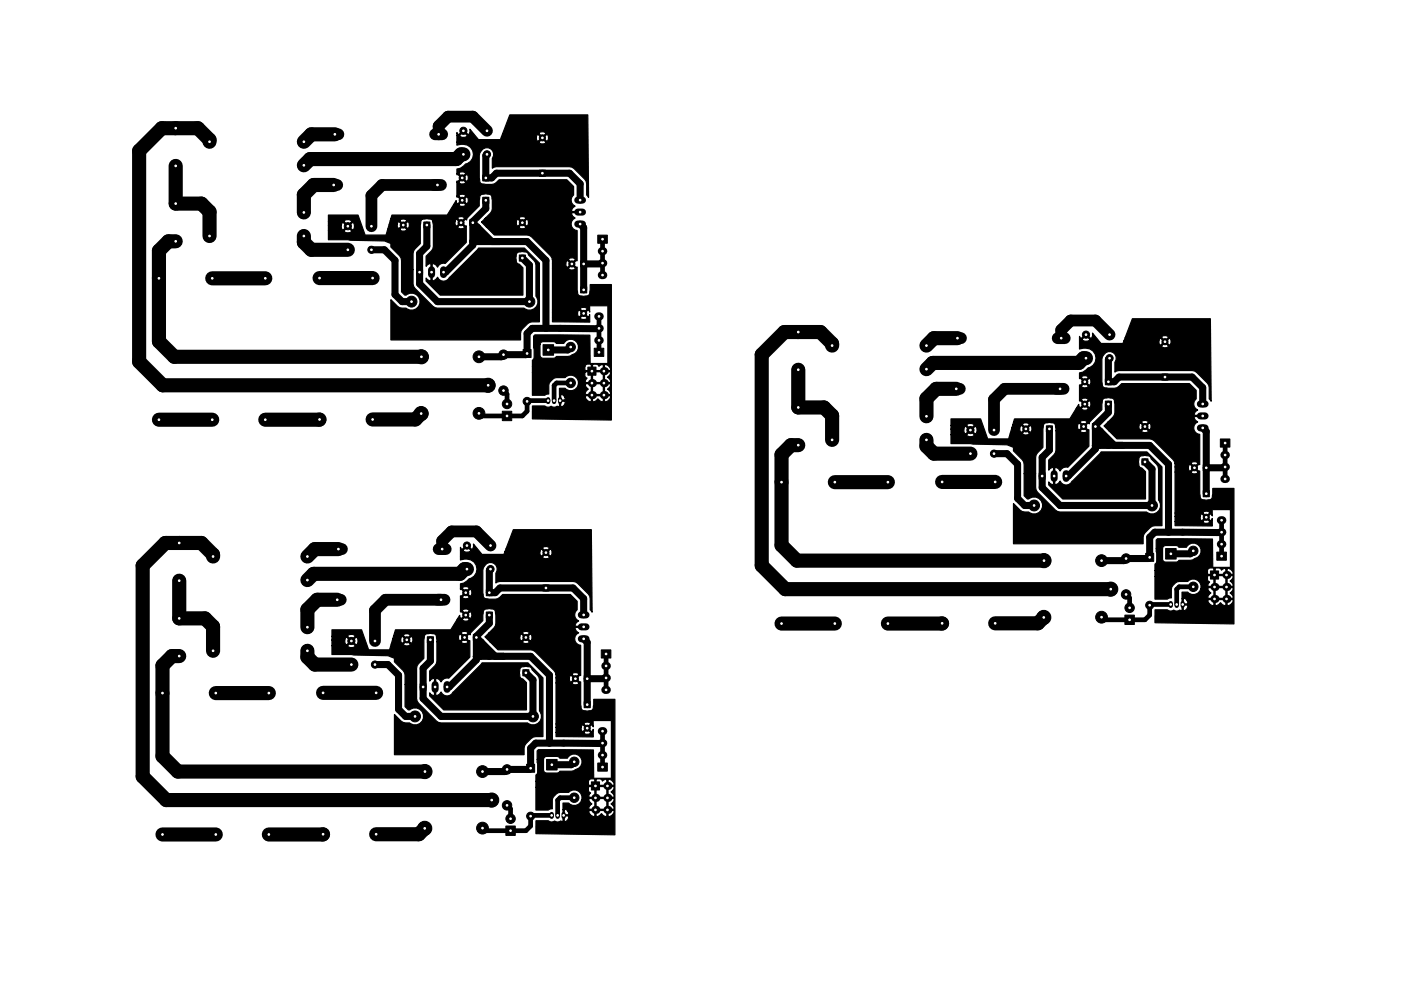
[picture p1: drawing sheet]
<svg xmlns="http://www.w3.org/2000/svg" width="297mm" height="210mm" viewBox="0 0 297 210" stroke-linecap="round" stroke-linejoin="round" font-family="sans-serif">
<g fill="#000" stroke="#000" stroke-width=".21">
<path d="M102.4 37.1h1.3v1.3h-1.3zM114.4 36.1h1.3v1.3h-1.3zM89.8 47.1h1.3v1.3h-1.3zM99.6 46.6h1.3v1.3h-1.3zM102.4 41.8h1.3v1.3h-1.3zM110.1 54.1h1.3v1.3h-1.3zM123.1 55.3h1.3v1.3h-1.3zM126.7 49.9h2.1v1.7h-2.1zM110.9 74.1h1.7v1.7h-1.7zM115.1 73.1h2.3v2.3h-2.3zM123.1 60.8h1.3v1.3h-1.3zM124.6 77.9h1.8v1.7h-1.8z"/>
<path d="M126 73.9h2v1.7h-2zM106.5 87.2h2v2h-2zM221.8 90.3h1.3v1.3h-1.3zM231.6 89.8h1.3v1.3h-1.3zM234.4 85.1h1.3v1.3h-1.3zM234.4 80.3h1.3v1.3h-1.3zM242.1 97.3h1.3v1.3h-1.3zM246.4 79.3h1.2v1.3h-1.2zM255.1 98.6h1.3v1.3h-1.3zM258.7 93.1h2.1v1.8h-2.1zM242.9 117.4h1.7v1.7h-1.7zM247.1 116.4h2.3v2.2h-2.3z"/>
<path d="M255.1 104.1h1.3v1.3h-1.3zM258 117.1h2v1.8h-2zM90.6 135.1h1.3v1.3h-1.3zM100.4 134.6h1.3v1.3h-1.3zM103.1 129.8h1.3v1.3h-1.3zM103.1 125.1h1.3v1.3h-1.3zM115.1 124.1h1.3v1.3h-1.3zM127.5 137.9h2v1.7h-2zM238.5 130.5h2v2h-2zM256.6 121.1h1.8v1.8h-1.8zM110.8 142.1h1.3v1.3h-1.3zM123.8 148.8h1.4v1.3h-1.4z"/>
<path d="M123.8 143.3h1.4v1.3h-1.4zM107.2 175.2h2v2h-2zM111.7 162.1h1.7v1.7h-1.7zM115.9 161.1h2.2v2.3h-2.2zM125.4 165.9h1.7v1.7h-1.7zM126.7 161.9h2.1v1.7h-2.1z"/>
<circle cx="37.2" cy="35.2" r="1.26"/>
<circle cx="37.2" cy="27.2" r="1.26"/>
<circle cx="44.4" cy="30.1" r="1.26"/>
<circle cx="64.4" cy="30.1" r="1.26"/>
<circle cx="64.4" cy="35.1" r="1.26"/>
<circle cx="98" cy="37.7" r=".65"/>
<circle cx="98.2" cy="32.7" r=".76"/>
<circle cx="98.2" cy="27.7" r=".76"/>
<circle cx="103.2" cy="32.7" r=".76"/>
<circle cx="103.2" cy="27.7" r=".76"/>
<circle cx="115" cy="29.2" r=".65"/>
<circle cx="33.7" cy="59" r="1.15"/>
<circle cx="37.2" cy="43.2" r="1.26"/>
<circle cx="37.2" cy="51.2" r="1.26"/>
<circle cx="44.4" cy="50.1" r="1.26"/>
<circle cx="45" cy="59" r="1.15"/>
<circle cx="56.3" cy="59" r="1.15"/>
<circle cx="64.4" cy="50.1" r="1.26"/>
<circle cx="64.4" cy="45.1" r="1.26"/>
<circle cx="67.7" cy="59" r="1.15"/>
<circle cx="73.7" cy="48" r=".76"/>
<circle cx="73.7" cy="53" r=".76"/>
<circle cx="78.7" cy="48" r=".76"/>
<circle cx="78.7" cy="53" r=".76"/>
<circle cx="79" cy="59" r="1.15"/>
<circle cx="85.5" cy="47.7" r=".65"/>
<circle cx="97.7" cy="47.2" r=".65"/>
<circle cx="98" cy="42.5" r=".65"/>
<circle cx="110.8" cy="47.2" r=".65"/>
<circle cx="121.2" cy="56" r=".65"/>
<circle cx="87.3" cy="64" r="1.15"/>
<circle cx="89.3" cy="75.7" r="1.5"/>
<circle cx="101.6" cy="75.7" r="1.25"/>
<circle cx="106.8" cy="75.2" r="1"/>
<circle cx="112.2" cy="64" r="1.15"/>
<circle cx="121" cy="73.6" r="1"/>
<circle cx="123.8" cy="66.5" r=".65"/>
<circle cx="169.2" cy="70.4" r="1.26"/>
<circle cx="169.2" cy="78.4" r="1.26"/>
<circle cx="176.4" cy="73.3" r="1.26"/>
<circle cx="196.4" cy="73.3" r="1.26"/>
<circle cx="196.4" cy="78.3" r="1.26"/>
<circle cx="230.2" cy="76" r=".76"/>
<circle cx="230.2" cy="71" r=".76"/>
<circle cx="235.2" cy="76" r=".76"/>
<circle cx="235.2" cy="71" r=".76"/>
<circle cx="247" cy="72.5" r=".65"/>
<circle cx="33.7" cy="89" r="1.15"/>
<circle cx="45" cy="89" r="1.15"/>
<circle cx="56.3" cy="89" r="1.15"/>
<circle cx="67.7" cy="89" r="1.15"/>
<circle cx="79" cy="89" r="1.15"/>
<circle cx="89.3" cy="87.7" r="1.5"/>
<circle cx="101.6" cy="87.7" r="1.25"/>
<circle cx="103.5" cy="81.7" r="1.5"/>
<circle cx="106.8" cy="82.9" r="1"/>
<circle cx="107.5" cy="85.7" r="1"/>
<circle cx="111.8" cy="85.2" r=".85"/>
<circle cx="121" cy="81.2" r="1"/>
<circle cx="169.2" cy="86.4" r="1.26"/>
<circle cx="169.2" cy="94.4" r="1.26"/>
<circle cx="176.4" cy="93.3" r="1.26"/>
<circle cx="196.4" cy="93.3" r="1.26"/>
<circle cx="196.4" cy="88.3" r="1.26"/>
<circle cx="205.7" cy="91.2" r=".76"/>
<circle cx="205.7" cy="96.2" r=".76"/>
<circle cx="210.7" cy="96.2" r=".76"/>
<circle cx="210.7" cy="91.2" r=".76"/>
<circle cx="217.5" cy="91" r=".65"/>
<circle cx="229.8" cy="90.5" r=".65"/>
<circle cx="230" cy="81" r=".65"/>
<circle cx="230" cy="85.7" r=".65"/>
<circle cx="242.8" cy="90.5" r=".65"/>
<circle cx="253.2" cy="99.2" r=".65"/>
<circle cx="38" cy="115.2" r="1.26"/>
<circle cx="45.2" cy="118.1" r="1.26"/>
<circle cx="65.2" cy="118.1" r="1.26"/>
<circle cx="99" cy="115.7" r=".76"/>
<circle cx="104" cy="115.7" r=".76"/>
<circle cx="115.8" cy="117.2" r=".65"/>
<circle cx="165.7" cy="102.3" r="1.15"/>
<circle cx="177" cy="102.3" r="1.15"/>
<circle cx="188.3" cy="102.3" r="1.15"/>
<circle cx="199.7" cy="102.2" r="1.15"/>
<circle cx="211" cy="102.2" r="1.15"/>
<circle cx="219.3" cy="107.2" r="1.15"/>
<circle cx="221.3" cy="118.9" r="1.5"/>
<circle cx="233.5" cy="118.9" r="1.25"/>
<circle cx="238.8" cy="118.5" r="1"/>
<circle cx="244.2" cy="107.2" r="1.15"/>
<circle cx="253" cy="116.9" r="1"/>
<circle cx="255.7" cy="109.7" r=".65"/>
<circle cx="38" cy="139.2" r="1.26"/>
<circle cx="38" cy="131.2" r="1.26"/>
<circle cx="38" cy="123.2" r="1.26"/>
<circle cx="45.2" cy="138.1" r="1.26"/>
<circle cx="65.2" cy="138.1" r="1.26"/>
<circle cx="65.2" cy="133.1" r="1.26"/>
<circle cx="65.2" cy="123.1" r="1.26"/>
<circle cx="74.5" cy="136" r=".76"/>
<circle cx="79.5" cy="136" r=".76"/>
<circle cx="86.2" cy="135.7" r=".65"/>
<circle cx="98.5" cy="135.2" r=".65"/>
<circle cx="98.7" cy="130.5" r=".65"/>
<circle cx="98.7" cy="125.7" r=".65"/>
<circle cx="99" cy="120.7" r=".76"/>
<circle cx="104" cy="120.7" r=".76"/>
<circle cx="111.5" cy="135.2" r=".65"/>
<circle cx="165.7" cy="132.3" r="1.15"/>
<circle cx="177" cy="132.3" r="1.15"/>
<circle cx="188.3" cy="132.3" r="1.15"/>
<circle cx="199.7" cy="132.2" r="1.15"/>
<circle cx="211" cy="132.2" r="1.15"/>
<circle cx="221.3" cy="131" r="1.5"/>
<circle cx="233.5" cy="130.9" r="1.25"/>
<circle cx="235.5" cy="125" r="1.5"/>
<circle cx="238.8" cy="126.1" r="1"/>
<circle cx="239.5" cy="129" r="1"/>
<circle cx="243.8" cy="128.4" r=".85"/>
<circle cx="253" cy="124.5" r="1"/>
<circle cx="34.5" cy="147" r="1.15"/>
<circle cx="45.7" cy="147" r="1.15"/>
<circle cx="57" cy="147" r="1.15"/>
<circle cx="68.5" cy="147" r="1.15"/>
<circle cx="74.5" cy="141" r=".76"/>
<circle cx="79.5" cy="141" r=".76"/>
<circle cx="79.7" cy="147" r="1.15"/>
<circle cx="88" cy="152" r="1.15"/>
<circle cx="113" cy="152" r="1.15"/>
<circle cx="122" cy="144" r=".65"/>
<circle cx="124.5" cy="154.5" r=".65"/>
<circle cx="34.5" cy="177" r="1.15"/>
<circle cx="45.7" cy="177" r="1.15"/>
<circle cx="57" cy="177" r="1.15"/>
<circle cx="68.5" cy="177" r="1.15"/>
<circle cx="79.7" cy="177" r="1.15"/>
<circle cx="90" cy="175.7" r="1.5"/>
<circle cx="90.1" cy="163.7" r="1.5"/>
<circle cx="102.3" cy="163.7" r="1.25"/>
<circle cx="102.3" cy="175.7" r="1.25"/>
<circle cx="104.3" cy="169.7" r="1.5"/>
<circle cx="107.5" cy="170.9" r="1"/>
<circle cx="107.5" cy="163.2" r="1"/>
<circle cx="108.2" cy="173.7" r="1"/>
<circle cx="112.5" cy="173.2" r=".85"/>
<circle cx="121.8" cy="161.6" r="1"/>
<circle cx="121.8" cy="169.2" r="1"/>
</g>
<g fill="none" stroke="#000" stroke-width="2.5">
<path d="M70 39.2h1.5M70.2 28.5h1.5M71 28.5l-.1 .1M92.3 28.5h1.5M93.5 39.2h-12.5l-2.3 2.3v6.5M103.2 27.7l-3-3h-5.2l-2 2v1.8M202.2 71.7h1.5M203 71.7l-.1 .1M224.3 71.7h1.5M235.2 71l-3-3h-5.2l-2 2v1.7M202 82.5h1.5M225.5 82.5h-12.5l-2.3 2.2v6.5"/>
<path d="M71 116.5h1.5M71.7 116.5v.1M93 116.5h1.5M104 115.7l-3-3h-5.2l-2 2v1.8M70.7 127.2h1.5M94.3 127.2h-12.6l-2.2 2.3v6.5"/>
</g>
<g fill="none" stroke="#000" stroke-width="1.7">
<path d="M127.6 53.3h.3M127.6 55.8h.3M127.6 58.4h.3M126.8 72.2h.4M126.8 69.7h.4M126.8 67.1h.4M259.6 96.5h.3M259.6 99.1h.3M258.8 115.5h.4M258.8 112.9h.4M258.8 110.4h.4M259.6 101.6h.3"/>
<path d="M127.6 157.7h.3M127.6 155.1h.3M128.3 141.3h.4M128.3 143.8h.4M128.3 146.4h.4M127.6 160.2h.3"/>
</g>
<g fill="#000">
<circle cx="128" cy="78.7" r=".86"/>
<circle cx="125.5" cy="81.3" r=".86"/>
<circle cx="125.5" cy="83.8" r=".86"/>
<circle cx="128" cy="83.8" r=".86"/>
<circle cx="128" cy="81.3" r=".86"/>
<circle cx="257.5" cy="124.5" r=".86"/>
<circle cx="257.5" cy="127.1" r=".86"/>
<circle cx="260" cy="124.5" r=".86"/>
<circle cx="260" cy="122" r=".86"/>
<circle cx="260" cy="127.1" r=".86"/>
<circle cx="126.2" cy="169.3" r=".86"/>
<circle cx="126.2" cy="171.8" r=".86"/>
<circle cx="128.8" cy="171.8" r=".86"/>
<circle cx="128.8" cy="169.3" r=".86"/>
<circle cx="128.8" cy="166.7" r=".86"/>
</g>
<path d="M116.2 84.7v.6M117.5 84.7v.6M118.8 84.7v.6M248.2 127.9v.6M249.5 127.9v.6M250.8 127.9v.6M117 172.7v.6M118.2 172.7v.6M119.5 172.7v.6" fill="none" stroke="#000" stroke-width=".9"/>
<g fill="none" stroke="#000" stroke-width="1.5">
<path d="M103.2 32.7l-.2 .3v4.7h1.2l1-1h15.6l2.2 2.3v3.5M78.7 53h2.8l2.2 2.2v7.3l1.6 1.5h2M90.5 47.7v4.5l-1.5 1.6v6.4l3.7 3.8h19.5v-7.8l-1.4-1.5M91.5 57.2v1M94 57.2v1M100.2 51.2h11.6l4 4v14.5M100.2 47.2l4 4M101.2 48.2v1.8l.3 .2h.5l1 1M103 42.5v1.7l-2.8 2.8v5l-5.7 5.7h-.5M122.5 45h1M122.5 42.5h1M122.5 47.5h1"/>
<path d="M123 47.5l.8 .8v13.2M127.8 55.8l-.2 .2h-3.8M121 73.6l-.6 .6h-4.2M127 69.7h-14.2l-1 1v4.3l-.3 .2h-4.7l-.5 .5h-4.8M235.2 76l-.2 .2v4.8h1.2l1-1h15.6l2.2 2.2v3.5M210.7 96.2h2.8l2.2 2.3v7.2l1.6 1.5h2M222.5 91v4.5l-1.5 1.5v6.5l3.8 3.7h19.4v-7.7l-1.4-1.5M232.2 94.5h11.6l4 4v14.4M232.2 90.5l4 4M233.2 91.5v1.7l.3 .3h.5l1 1M235 85.7v1.8l-2.8 2.7v5l-5.7 5.8h-.5M254.5 88.2h1"/>
<path d="M254.5 85.7h1M254.5 90.8h1M255 90.8l.8 .7v13.2M259.8 99.1l-.2 .1h-3.8M223.5 100.5v1M226 100.5v1M253 116.9l-.6 .6h-4.2M259 113l-14.2-.1-1 1.1v4.2l-.3 .3h-4.7l-.5 .4h-4.8M91.3 135.7v4.5l-1.6 1.6v6.4l3.8 3.8h19.5v-7.8l-1.5-1.5M101 139.2h11.5l4 4v14.5M101 135.2l4 4M102 136.2v1.8l.2 .2h.6l1 1"/>
<path d="M103.8 130.5v1.7l-2.8 2.8v5l-5.8 5.7h-.4M104 120.7l-.2 .3v4.7h1.2l1-1h15.5l2.3 2.3v3.5M123.3 133h.9M123.3 130.5h.9M123.3 135.5h.9M123.8 135.5l.7 .8v13.2M79.5 141h2.8l2.2 2.2v7.3l1.5 1.5h2M92.3 145.2v1M94.8 145.2v1M127.8 157.7h-14.2l-1.1 1v4.3l-.2 .2h-4.8l-.4 .5h-4.8M128.5 143.8l-.2 .2h-3.8M121.8 161.6l-.7 .6h-4.1"/>
</g>
<g fill="none" stroke="#000" stroke-width="1">
<path d="M127.8 50.7v7.7M127 67.1v7.6M106.8 82.9l.7 .7v2.1M116.2 85h-4.3l-.1 .2v2l-1 1h-8.7l-.6-.5M120.8 81l.2 .2h-3l-.5 .6v3.2M259.8 94v7.6M259 110.4v7.6M128.5 138.7v7.7M238.8 126.1l.7 .8v2.1M248.2 128.2h-4.3l-.1 .2v2.1l-1 1h-8.7l-.6-.6M252.8 124.2l.2 .3h-3l-.5 .5v3.2M127.8 155.1v7.6"/>
<path d="M107.5 170.9l.7 .7v2.1M117 173h-4.3l-.2 .2v2l-1 1h-8.7l-.5-.5M121.5 169l.3 .2h-3l-.6 .6v3.2"/>
</g>
<g fill="none" stroke="#000" stroke-width="3">
<path d="M37.3 35.2v8h5.4l1.7 1.7v5.2M44.4 30.1v-.4l-2.5-2.5h-7.6l-4.8 4.8v44.7l5 5h69M70.7 39.2h-4.2l-2.1 2.1v3.8M71 28.5h-5l-1.6 1.6M98.2 32.7h-.4l-1 1h-31.1l-1.3 1.4M37.3 51.2h-1.6l-2 2v19.2l3.2 3.3h52.5M45 59h11.3M64.4 50.1v1.3l1.6 1.6h7.7M67.7 59h11.3M169.3 78.4v8h5.4l1.7 1.8v5.1M176.4 73.3v-.4l-2.4-2.5h-7.7l-4.8 4.8v44.8l5 5h69M203 71.7h-5l-1.6 1.6"/>
<path d="M230.2 76h-.4l-1 1h-31.1l-1.3 1.3M33.7 89h11.3M67.7 89h-11.4M89.3 87.7l-1.2 1.3h-9.1M169.3 94.4h-1.6l-2 2v19.3l3.2 3.2h52.5M196.4 93.3v1.4l1.6 1.5h7.7M202.7 82.5h-4.2l-2.1 2.1v3.7M45.2 118.1v-.4l-2.5-2.5h-7.7l-4.8 4.8v44.7l5.1 5h68.9M71.7 116.5h-5l-1.5 1.6M177 102.3h11.3M199.7 102.2h11.3M38 123.2v8h5.5l1.7 1.7v5.2"/>
<path d="M38 139.2h-1.5l-2 2v19.2l3.2 3.3h52.4M65.2 138.1v1.3l1.5 1.6h7.8M71.5 127.2h-4.2l-2.1 2.1v3.8M99 120.7h-.5l-1 1h-31l-1.3 1.4M165.7 132.3h11.3M199.7 132.2l-11.4 .1M221.3 131l-1.2 1.2h-9.1M45.7 147h11.3M68.5 147h11.2M34.5 177h11.2M68.5 177h-11.5M90.1 175.7l-1.3 1.3h-9.1"/>
</g>
<path d="M69.6 45.6h6.3l1.6 4.3h4.2l.5-1.3h2.6a.95 .95 0 0 0 1.4 .3v-.3l-.7-.7-.7 .7h-2.6l.3-1h1.7l.2 .8 .2 .1 .7-.8h.4l.7 .8a.95 .95 0 0 0 .2-1.4l-.2-.1-.7 .7h-.4l-.7-.7-.2 .1-.2 .5h-1.7l.2-.8h2.1l.7 .8 .7-.8v-.2a.9 .9 0 0 0-1.4 .2h-2.1l.2-.5h14.1l.8 .8 .7-.8-.1-.2a.9 .9 0 0 0-1.4 .2h-14.1l.2-.7h11.6l1.5-2.2h1.1a.95 .95 0 0 0 1.4 .2v-.2l-.7-.7-.7 .7h-1.1l.5-.9 .2 .7h.2l.7-.7h.4l.7 .7h.2a.9 .9 0 0 0-.2-1.4l-.7 .7h-.4l-.7-.7h-.2v-.2h.4l.7 .7 .7-.7a.95 .95 0 0 0-1.4-.2v.2h-.4v-3h.4a.95 .95 0 0 0 1.4 .3v-.3l-.7-.7-.7 .7h-.4v-.2l.2 .1 .7-.8h.4l.7 .8 .2-.1a.9 .9 0 0 0-.2-1.4l-.7 .7h-.4l-.7-.7-.2 .1v-.3h.4l.7 .8 .7-.8a.95 .95 0 0 0-1.4-.2v.2h-.4v-.9l.7-.2 1.1-.9a2.14 2.14 0 0 0 1.6-2.6 2.14 2.14 0 0 0-2.5-1.6l-.9 .2v-.7h17.4a.95 .95 0 0 0 1.4 .3v-.3l-.7-.7-.7 .7h-17.4v-1.4h.5a.93 .93 0 0 0 1.7 0l-.9-.8-.8 .8h-.5v-.6l.1 .4h.3l1-.9 .9 .9h.3l.2-.5-.1-.6 1.9 2.2h4.5l.3-.5h7.4l.2 .8 .2 .1 .7-.8h.4l.7 .8 .2-.1a.9 .9 0 0 0-.2-1.4l-.7 .7h-.4l-.7-.7-.2 .1-.2 .5h-7.4l.3-.8h7.7l.7 .8 .7-.8a.95 .95 0 0 0-1.4-.2v.2h-7.7l1.5-3.9h16.5l.2 17.5-.4-.5-.1-2.9-3-3-16.1-.1-.8 .3v-2.1a1.42 1.42 0 0 0-.4-2 1.42 1.42 0 0 0-2 .4l-.4 1v4.7l.1 .9a.72 .72 0 0 0 .9 .4 2.93 2.93 0 0 0 3.2-.9h14.4l1.4 1.5v1.8l-.1 .1a1.38 1.38 0 0 0 .4 2.2l-.5 .4-.2 .6 .1 .2h1.8v.2h-1.8l-.1 .2 .2 .6 .5 .4a1.38 1.38 0 0 0-.8 1.5 1.38 1.38 0 0 0 1.3 1.1v6.4h-.3l-.7 .7 .7 .7h.3l.1 5.4a.68 .68 0 0 0 .8 .7h1.3a.72 .72 0 0 0 .4-.9l.1-1.5h4.5v28.7l-16.7-.2v-2.8h2.6l.7 .3 .6-.2 .7 .2 .6-.2 .4 .1 .1-.1v-1.1h.3v1.1a.82 .82 0 0 0 .9-1.1h-1.2v-1.3h.3v1.1h.9l-.1-.7h4.3a1.13 1.13 0 0 0 1.4 1v-1.2h.2v1.2l.3 .1 .5-.3 .4-.4 .4 .4 .5 .3 .2-.1v-1.2h.3v1.2a1.01 1.01 0 0 0 1.2-1.2h-5.2l-.2 .2h-4.3l-.7-.5-.4 .1v-1.4h1.2l.3 .2a1.65 1.65 0 0 0 2.5-1h1.4l.2 .5 .5 .5-.5 .5-.2 .4 .2 .2h1.2v-2.3h.2v2.3h2.3v-2.3h.3v2.3h1.2l.1-.2-.2-.4-.5-.5 .5-.5 .2-.5-.1-.2h-5.2l-.2 .2h-1.4a1.64 1.64 0 0 0-.8-1.8 1.64 1.64 0 0 0-2 .3l-2.2 .1-.9 .8-.4 .8v1.8l-.8 .3h-2.6v-4.9h11.1v.7l.5 .5-.5 .7 .2 .3h1.2v-2.3h.2v2.3h2.3v-2.3h.3v2.3h1.2l.1-.3-.2-.4-.5-.5 .5-.5 .2-.4-.1-.2h-5.2l-.2 .1h-11.1v-1.2h11.1v.7l.2 .1h1.2v-1.2h.2v1.2h2.3v-1.2h.3v1.2h1.2a1.09 1.09 0 0 0-1.5-1.2l-.2-.1-.7 .4-.5-.5h-.7l-.2 .2-1.1-.2-.5 .6h-11.1v-1.4l.3-.6-.1-2.7h1.4v2.3l.4 .6h2.5l.6-.4h2.4l.9-.3a1.66 1.66 0 0 0 1.1-2.6 1.66 1.66 0 0 0-2.9 .2h-1.5l-.6-.4h-2.3l-.4 .2-.2 .4h-1.4v-1.8l.3-.2h11.7v5.9l3.7 .1 .1-12.2h-3.9v1.3l-.1-.4h-.3l-.7 .7 .7 .7h.3l.1-.5v1.6h-7.9v-.9h5.9l.1 .2a.9 .9 0 0 0 1.4-.2l-.7-.7-.8 .7h-5.9v-1.1h5.4l.1 .9h.3l.7-.7-.7-.7h-.3l-.1 .5h-5.4v-.7h5.9l.8 .7 .7-.7-.1-.2a.9 .9 0 0 0-1.4 .2h-5.9v-8.7h3.4l.1 .2a.9 .9 0 0 0 1.4-.2l-.8-.7-.7 .7h-3.4v-1.1h2.9l.1 .9h.3l.7-.7-.7-.7h-.3l-.1 .5h-2.9v-.7h3.4l.7 .7 .8-.7a.95 .95 0 0 0-1.4-.2l-.1 .2h-3.4l-.4-.8-4.4-4.3-7.5-.1-1.7-1.8h6.9l.1 .3a.9 .9 0 0 0 1.4-.3l-.7-.7-.8 .7h-6.9l-1-1h7.4l.1 .8 .3 .1 .7-.8h.3l.7 .8a.95 .95 0 0 0 .3-1.4l-.3-.1-.7 .7h-.3l-.7-.7-.3 .1-.1 .5h-7.4l.8-.8h7.1l.8 .8 .7-.8-.1-.2a.9 .9 0 0 0-1.4 .2h-7.1l1.4-1.5v-3a.68 .68 0 0 0-.9-.6h-1.3a.72 .72 0 0 0-.4 .9l-.1 1.6-2.5 2.4-.2 .6-.3-.2-.7 .7 .7 .8 .3-.1v3.5l-4.5 4.5a1.33 1.33 0 0 0-1.6 .8l-.4-.5-.6-.3-.2 .1v3.5l.2 .1 .6-.3 .4-.5a1.38 1.38 0 0 0 1.2 .9 1.38 1.38 0 0 0 1.3-.9l6.2-6.2h9.7l3.2 3.2v12.5h-1.6a3.3 3.3 0 0 0-2.4 3.8h-27.5v-8.5l1.8 1.7 1.4 .1a1.8 1.8 0 0 0 2.5-.2 1.8 1.8 0 0 0 0-2.4 1.8 1.8 0 0 0-2.5-.2h-.3l-.7-.7v-4.7h2.5l.1 3.5 4.5 4.6 18.9 .1a1.79 1.79 0 0 0 2.4-.1 1.79 1.79 0 0 0 .1-2.4v-6.7l-.4-.9-1.2-1.2a.68 .68 0 0 0-.8-.6h-1.3a1.73 1.73 0 0 0-.4 1.9 .64 .64 0 0 0 .6 .6l.8 .8v5.8h-17.6l-3-3v-.6l.8 .6 .3-.1v-3.5l-.3-.1-.8 .6v-2.1l1.5-1.6 .1-4.7h5.1l.1 .3a.9 .9 0 0 0 1.4-.3l-.7-.7-.8 .7h-5.1l-.1-1h4.7l.1 .8 .3 .1 .7-.8-.7-.7-.3 .1-.1 .5h-4.7a.68 .68 0 0 0-.9-.6h-1.3a.72 .72 0 0 0-.4 .8l-.1 4.4-1.4 1.6-.1 3.9h-2.5l-.1-2.5-2.1-2.3-.1-.7-1.3-.6-11.9-.2v-1.9h3.3a.93 .93 0 0 0 1.7 0l-.9-.8-.8 .8h-3.3v-1.2h2.7l.2 .9 .3 .1 .8-.8h.3l.8 .8 .3-.1a1.01 1.01 0 0 0-.3-1.5l-.8 .8h-.3l-.8-.8-.3 .1-.2 .5h-2.7v-.8h3.3l.8 .8 .9-.8a.93 .93 0 0 0-1.7 0h-3.3zM201.6 88.9h6.3l1.6 4.2h4.2l.5-1.2h2.6a.95 .95 0 0 0 1.4 .2v-.2l-.7-.7-.7 .7h-2.6l.3-1.1h1.7l.2 .9h.2l.7-.7h.4l.7 .7a.95 .95 0 0 0 .2-1.4h-.2l-.7 .7h-.4l-.7-.7h-.2l-.2 .5h-1.7l.2-.7h2.1l.7 .7 .7-.7v-.2a.9 .9 0 0 0-1.4 .2h-2.1l.2-.5h14.1l.8 .7 .7-.7-.1-.2a.9 .9 0 0 0-1.4 .2h-14.1l.2-.7h11.7l1.4-2.3h1.1a.95 .95 0 0 0 1.4 .3v-.3l-.7-.7-.7 .7h-1.1l.5-.8 .2 .6 .2 .1 .7-.8h.4l.7 .8 .2-.1a.9 .9 0 0 0-.2-1.4l-.7 .7h-.4l-.7-.7-.2 .1v-.3h.4l.7 .8 .7-.8a.95 .95 0 0 0-1.4-.2v.2h-.4v-2.9h.4a.95 .95 0 0 0 1.4 .2v-.2l-.7-.7-.7 .7h-.4v-.2h.2l.7-.7h.4l.7 .7h.2a.9 .9 0 0 0-.2-1.4l-.7 .7h-.4l-.7-.7h-.2v-.2h.4l.7 .7 .7-.7a.95 .95 0 0 0-1.4-.2v.2h-.4v-1l.7-.1 1.1-1a2.14 2.14 0 0 0 1.6-2.5 2.14 2.14 0 0 0-2.5-1.6l-.9 .2v-.7h17.4a.95 .95 0 0 0 1.4 .2v-.2l-.7-.7-.7 .7h-17.4v-1.4h.5a.93 .93 0 0 0 1.7 0l-.9-.8-.8 .8h-.5v-.6l.1 .3 .3 .1 1-1 .9 1 .3-.1 .2-.5-.1-.5 1.9 2.2h4.5l.3-.6h7.4l.2 .9h.2l.7-.7h.4l.7 .7h.2a.9 .9 0 0 0-.2-1.4l-.7 .7h-.4l-.7-.7h-.2l-.2 .5h-7.4l.3-.7h7.7l.7 .7 .7-.7a.95 .95 0 0 0-1.4-.2v.2h-7.7l1.5-4h16.5l.2 17.5-.4-.5-.1-2.9-3-3-16.1-.1-.8 .3v-2.1a1.42 1.42 0 0 0-.4-2 1.42 1.42 0 0 0-2 .5l-.4 .9v4.8l.1 .9a.72 .72 0 0 0 .9 .4 2.93 2.93 0 0 0 3.2-.9h14.4l1.4 1.4v1.8l-.1 .1a1.38 1.38 0 0 0 .4 2.3l-.5 .4-.2 .5 .1 .2h1.8v.3h-1.8l-.1 .2 .2 .5 .5 .4a1.38 1.38 0 0 0-.8 1.5 1.38 1.38 0 0 0 1.3 1.2v6.4l-.3-.1-.7 .7 .7 .8 .3-.1 .1 5.5a.68 .68 0 0 0 .8 .6h1.3a.72 .72 0 0 0 .4-.8l.1-1.6h4.5v28.8l-16.7-.3v-2.7h2.6l.7 .3 .6-.3 .7 .3 .6-.3 .4 .2 .1-.1v-1.1h.3v1.1a.82 .82 0 0 0 .9-1.1h-1.2v-1.4h.3v1.1h.9l-.1-.7h4.3a1.13 1.13 0 0 0 1.4 1v-1.2h.2v1.2l.3 .1 .5-.2 .4-.4 .4 .4 .5 .2 .2-.1v-1.2h.3v1.2a1.01 1.01 0 0 0 1.2-1.2h-5.2l-.2 .2h-4.3l-.7-.5-.4 .1v-1.4h1.2l.3 .3a1.65 1.65 0 0 0 2.5-1h1.4l.2 .4 .5 .5-.5 .5-.2 .4 .2 .3h1.2v-2.3h.2v2.3h2.3v-2.3h.3v2.3h1.2l.1-.3-.2-.4-.5-.5 .5-.5 .2-.4-.1-.2h-5.2l-.2 .2h-1.4a1.64 1.64 0 0 0-.8-1.9 1.64 1.64 0 0 0-2 .4h-2.2l-.9 .8-.4 .8v1.9l-.8 .2h-2.6v-4.8h11.1v.7l.5 .5-.5 .7 .2 .2h1.2v-2.3h.2v2.3h2.3v-2.3h.3v2.3h1.2l.1-.2-.2-.4-.5-.5 .5-.5 .2-.4-.1-.3h-5.2l-.2 .2h-11.1v-1.3h11.1v.7l.2 .2h1.2v-1.2h.2v1.2h2.3v-1.2h.3v1.2h1.2a1.09 1.09 0 0 0-1.5-1.2l-.2-.2-.7 .5-.5-.5h-.7l-.2 .2-1.1-.2-.5 .5h-11.1v-1.3l.3-.6-.1-2.7h1.4v2.2l.4 .6 2.5 .1 .6-.4h2.4l.9-.4a1.66 1.66 0 0 0 1.1-2.6 1.66 1.66 0 0 0-2.9 .2h-1.5l-.6-.4h-2.3l-.4 .2-.2 .5h-1.4v-1.8l.3-.3 11.7 .1v5.9h3.7l.1-12.1h-3.9v1.3l-.1-.4-.3-.1-.7 .7 .7 .8 .3-.1 .1-.4v1.6l-7.9-.1v-.9h5.9l.1 .3a.9 .9 0 0 0 1.4-.3l-.7-.7-.8 .7h-5.9v-1h5.4l.1 .8 .3 .1 .7-.8-.7-.7-.3 .1-.1 .5h-5.4v-.8h5.9l.8 .8 .7-.8-.1-.2a.9 .9 0 0 0-1.4 .2h-5.9v-8.7h3.4l.1 .3a.9 .9 0 0 0 1.4-.3l-.8-.7-.7 .7h-3.4v-1h2.9l.1 .8 .3 .1 .7-.8-.7-.7-.3 .1-.1 .5h-2.9v-.8h3.4l.7 .8 .8-.8a.95 .95 0 0 0-1.4-.2l-.1 .2h-3.4l-.4-.8-4.4-4.3-7.5-.1-1.7-1.7h6.9l.1 .2a.9 .9 0 0 0 1.4-.2l-.7-.7-.8 .7h-6.9l-1-1 7.4-.1 .1 .9h.3l.7-.7h.3l.7 .7a.95 .95 0 0 0 .3-1.4h-.3l-.7 .7h-.3l-.7-.7h-.3l-.1 .5h-7.4l.8-.7h7.1l.8 .7 .7-.7-.1-.2a.9 .9 0 0 0-1.4 .2h-7.1l1.4-1.6v-2.9a.68 .68 0 0 0-.9-.6h-1.3a.72 .72 0 0 0-.4 .8l-.1 1.6-2.5 2.5-.2 .5-.3-.1-.7 .7 .7 .7h.3v3.5l-4.5 4.4a1.33 1.33 0 0 0-1.6 .8l-.4-.5-.5-.2-.3 .1v3.4l.3 .1 .5-.2 .4-.5a1.38 1.38 0 0 0 1.2 .8 1.38 1.38 0 0 0 1.3-.8l6.2-6.2h9.7l3.2 3.2v12.4h-1.6a3.3 3.3 0 0 0-2.4 3.9h-27.5v-8.6l1.8 1.7 1.4 .1a1.8 1.8 0 0 0 2.5-.1 1.8 1.8 0 0 0 0-2.5 1.8 1.8 0 0 0-2.5-.1h-.3l-.7-.7v-4.7h2.5l.1 3.5 4.5 4.5 18.9 .1a1.79 1.79 0 0 0 2.4-.1 1.79 1.79 0 0 0 .1-2.4v-6.6l-.4-1-1.2-1.2a.68 .68 0 0 0-.8-.6h-1.3a1.73 1.73 0 0 0-.4 1.9 .64 .64 0 0 0 .6 .7l.8 .8v5.8h-17.6l-3-3v-.7l.8 .6 .3-.1v-3.4l-.3-.1-.8 .6v-2.2l1.5-1.6 .1-4.6h5.1l.1 .2a.9 .9 0 0 0 1.4-.2l-.7-.7-.8 .7h-5.1l-.1-1.1h4.7l.1 .9h.3l.7-.7-.7-.7h-.3l-.1 .5h-4.7a.68 .68 0 0 0-.9-.6h-1.3a.72 .72 0 0 0-.4 .9l-.1 4.3-1.4 1.6-.1 4h-2.5l-.1-2.5-2.1-2.3-.1-.8-1.3-.5-11.9-.3v-1.9h3.3a.93 .93 0 0 0 1.7 0l-.9-.8-.8 .8h-3.3v-1.2h2.7l.2 1h.3l.8-.8h.3l.8 .8h.3a1.01 1.01 0 0 0-.3-1.6l-.8 .8h-.3l-.8-.8-.3 .1-.2 .5h-2.7v-.7h3.3l.8 .8 .9-.8a.93 .93 0 0 0-1.7 0h-3.3zM70.4 133.6h6.3l1.6 4.3h4.2l.5-1.3h2.5a.95 .95 0 0 0 1.4 .3l.1-.3-.7-.7-.8 .7h-2.5l.3-1h1.7l.1 .8 .3 .1 .7-.8h.3l.7 .8a.95 .95 0 0 0 .3-1.4l-.3-.1-.7 .7h-.3l-.7-.7-.3 .1-.1 .5h-1.7l.2-.8h2l.8 .8 .7-.8-.1-.2a.9 .9 0 0 0-1.4 .2h-2l.1-.5h14.2l.7 .8 .7-.8v-.2a.9 .9 0 0 0-1.4 .2h-14.2l.2-.7h11.7l1.4-2.2h1.1a.95 .95 0 0 0 1.4 .2l.1-.2-.7-.7-.8 .7h-1.1l.6-.9 .1 .7h.3l.7-.7h.3l.7 .7h.3a.9 .9 0 0 0-.3-1.4l-.7 .7h-.3l-.7-.7h-.3v-.2h.4l.8 .7 .7-.7a.95 .95 0 0 0-1.4-.2l-.1 .2h-.4v-3h.4a.95 .95 0 0 0 1.4 .3l.1-.3-.7-.7-.8 .7h-.4v-.2l.3 .1 .7-.8h.3l.7 .8 .3-.1a.9 .9 0 0 0-.3-1.4l-.7 .7h-.3l-.7-.7-.3 .1v-.3h.4l.8 .8 .7-.8a.95 .95 0 0 0-1.4-.2l-.1 .2h-.4v-.9l.7-.2 1.2-.9a2.14 2.14 0 0 0 1.6-2.6 2.14 2.14 0 0 0-2.6-1.6l-.9 .2v-.7h17.4a.95 .95 0 0 0 1.4 .3l.1-.3-.7-.7-.8 .7h-17.4v-1.4h.6a.93 .93 0 0 0 1.6 0l-.8-.8-.8 .8h-.6v-.6l.2 .4h.2l1-.9 1 .9h.2l.2-.5v-.6l1.8 2.2h4.6l.3-.5h7.4l.1 .8 .3 .1 .7-.8h.3l.7 .8 .3-.1a.9 .9 0 0 0-.3-1.4l-.7 .7h-.3l-.7-.7-.3 .1-.1 .5h-7.4l.2-.8h7.7l.8 .8 .7-.8a.95 .95 0 0 0-1.4-.2l-.1 .2h-7.7l1.5-3.9h16.6l.1 17.5-.4-.5-.1-2.9-3-3-16-.1-.9 .3v-2.1a1.42 1.42 0 0 0-.3-2 1.42 1.42 0 0 0-2 .4l-.4 1v4.7l.1 .9a.72 .72 0 0 0 .8 .4 2.93 2.93 0 0 0 3.3-.9h14.3l1.5 1.5v1.8l-.2 .1a1.38 1.38 0 0 0 .5 2.2l-.5 .4-.3 .6 .1 .2h1.9v.2h-1.9l-.1 .2 .3 .6 .5 .4a1.38 1.38 0 0 0-.9 1.5 1.38 1.38 0 0 0 1.3 1.1v6.4h-.2l-.7 .7 .7 .7h.2l.1 5.4a.68 .68 0 0 0 .9 .7h1.3a.72 .72 0 0 0 .4-.9l.1-1.5h4.5v28.7l-16.8-.2v-2.8h2.7l.7 .3 .6-.2 .6 .2 .7-.2 .3 .1 .2-.1v-1.1h.2v1.1a.82 .82 0 0 0 1-1.1h-1.2v-1.3h.2v1.1h1l-.1-.7h4.3a1.13 1.13 0 0 0 1.3 1v-1.2h.3v1.2l.2 .1 .5-.3 .4-.4 .4 .4 .5 .3 .3-.1v-1.2h.2v1.2a1.01 1.01 0 0 0 1.2-1.2h-5.2l-.1 .2h-4.3l-.7-.5-.4 .1v-1.4h1.2l.2 .2a1.65 1.65 0 0 0 2.6-1h1.4l.2 .5 .5 .5-.5 .5-.2 .4 .1 .2h1.2v-2.3h.3v2.3h2.3v-2.3h.2v2.3h1.2l.1-.2-.1-.4-.6-.5 .6-.5 .1-.5-.1-.2h-5.2l-.1 .2h-1.4a1.64 1.64 0 0 0-.8-1.8 1.64 1.64 0 0 0-2 .3l-2.3 .1-.9 .8-.3 .8v1.8l-.8 .3h-2.7v-4.9h11.2v.7l.4 .5-.4 .7 .1 .3h1.2v-2.3h.3v2.3h2.3v-2.3h.2v2.3h1.2l.1-.3-.1-.4-.6-.5 .6-.5 .1-.4-.1-.2h-5.2l-.1 .1h-11.2v-1.2h11.2v.7l.1 .1h1.2v-1.2h.3v1.2h2.3v-1.2h.2v1.2h1.2a1.09 1.09 0 0 0-1.4-1.2l-.3-.1-.7 .4-.5-.5h-.7l-.1 .2-1.1-.2-.5 .6h-11.2v-1.4l.4-.6-.1-2.7h1.3v2.3l.4 .6h2.5l.6-.4h2.4l1-.3a1.66 1.66 0 0 0 1-2.6 1.66 1.66 0 0 0-2.8 .2h-1.6l-.6-.4h-2.2l-.5 .2-.2 .4h-1.3v-1.8l.3-.2h11.6l.1 5.9 3.7 .1v-12.2h-3.8v1.3l-.2-.4h-.2l-.7 .7 .7 .7h.2l.2-.5v1.6h-7.9v-.9h5.9v.2a.9 .9 0 0 0 1.4-.2l-.7-.7-.7 .7h-5.9v-1.1h5.3l.2 .9h.2l.7-.7-.7-.7h-.2l-.2 .5h-5.3v-.7h5.9l.7 .7 .7-.7v-.2a.9 .9 0 0 0-1.4 .2h-5.9v-8.7h3.4v.2a.9 .9 0 0 0 1.4-.2l-.7-.7-.7 .7h-3.4v-1.1h2.8l.2 .9h.2l.7-.7-.7-.7h-.2l-.2 .5h-2.8v-.7h3.4l.7 .7 .7-.7a.95 .95 0 0 0-1.4-.2v.2h-3.4l-.4-.8-4.5-4.3-7.4-.1-1.7-1.8h6.9v.3a.9 .9 0 0 0 1.4-.3l-.7-.7-.7 .7h-6.9l-1.1-1h7.4l.2 .8 .2 .1 .7-.8h.4l.7 .8a.95 .95 0 0 0 .2-1.4l-.2-.1-.7 .7h-.4l-.7-.7-.2 .1-.2 .5h-7.3l.7-.8h7.2l.7 .8 .7-.8v-.2a.9 .9 0 0 0-1.4 .2h-7.2l1.4-1.5v-3a.68 .68 0 0 0-.8-.6h-1.3a.72 .72 0 0 0-.4 .9l-.1 1.6-2.5 2.4-.2 .6-.3-.2-.7 .7 .7 .8 .2-.1v3.5l-4.5 4.5a1.33 1.33 0 0 0-1.6 .8l-.4-.5-.5-.3-.2 .1v3.5l.2 .1 .5-.3 .4-.5a1.38 1.38 0 0 0 1.3 .9 1.38 1.38 0 0 0 1.2-.9l6.2-6.2h9.7l3.2 3.2v12.5h-1.5a3.3 3.3 0 0 0-2.5 3.8h-27.5v-8.5l1.9 1.7 1.4 .1a1.8 1.8 0 0 0 2.4-.2 1.8 1.8 0 0 0 0-2.4 1.8 1.8 0 0 0-2.4-.2h-.3l-.7-.7v-4.7h2.4l.1 3.5 4.6 4.6 18.9 .1a1.79 1.79 0 0 0 2.4-.1 1.79 1.79 0 0 0 .1-2.4v-6.7l-.4-.9-1.2-1.2a.68 .68 0 0 0-.9-.6h-1.3a1.73 1.73 0 0 0-.4 1.9 .64 .64 0 0 0 .6 .6l.8 .8v5.8h-17.5l-3-3v-.6l.7 .6 .3-.1v-3.5l-.3-.1-.7 .6v-2.1l1.4-1.6 .1-4.7h5.2v.3a.9 .9 0 0 0 1.4-.3l-.7-.7-.7 .7h-5.2l-.1-1h4.7l.2 .8 .2 .1 .7-.8-.7-.7-.2 .1-.2 .5h-4.7a.68 .68 0 0 0-.8-.6h-1.3a.72 .72 0 0 0-.4 .8l-.1 4.4-1.5 1.6-.1 3.9h-2.4l-.1-2.5-2.2-2.3v-.7l-1.3-.6-11.9-.2v-1.9h3.3a.93 .93 0 0 0 1.6 0l-.8-.8-.8 .8h-3.3v-1.2h2.7l.2 .9 .2 .1 .8-.8h.4l.8 .8 .2-.1a1.01 1.01 0 0 0-.2-1.5l-.8 .8h-.4l-.8-.8-.2 .1-.2 .5h-2.7v-.8h3.3l.8 .8 .8-.8a.93 .93 0 0 0-1.6 0h-3.3z" fill="#000" stroke="#000" stroke-width=".25"/>
<g fill="#fff" stroke="#fff" stroke-width=".21">
<circle cx="244.2" cy="107.2" r=".17"/>
<circle cx="219.3" cy="107.2" r=".17"/>
<circle cx="239.5" cy="131.5" r=".18"/>
<circle cx="239.5" cy="129" r=".18"/>
<circle cx="242.8" cy="98" r=".17"/>
<circle cx="242.8" cy="90.5" r=".17"/>
<circle cx="247" cy="80" r=".18"/>
<circle cx="247" cy="72.5" r=".17"/>
<circle cx="222.5" cy="91" r=".18"/>
<circle cx="217.5" cy="91" r=".18"/>
<circle cx="253.2" cy="99.2" r=".17"/>
<circle cx="255.7" cy="99.2" r=".18"/>
<circle cx="229.8" cy="90.5" r=".17"/>
<circle cx="232.2" cy="90.5" r=".17"/>
<circle cx="255.7" cy="104.7" r=".18"/>
<circle cx="255.7" cy="109.7" r=".18"/>
<circle cx="235" cy="85.7" r=".17"/>
<circle cx="230" cy="85.7" r=".17"/>
<circle cx="205.7" cy="91.2" r=".18"/>
<circle cx="210.7" cy="91.2" r=".18"/>
<circle cx="205.7" cy="96.2" r=".18"/>
<circle cx="210.7" cy="96.2" r=".18"/>
<circle cx="230.2" cy="71" r=".17"/>
<circle cx="235.2" cy="71" r=".17"/>
<circle cx="230.2" cy="76" r=".18"/>
<circle cx="235.2" cy="76" r=".18"/>
<circle cx="243.8" cy="128.4" r=".17"/>
<circle cx="243.8" cy="118.2" r=".17"/>
<circle cx="203" cy="71.7" r=".17"/>
<circle cx="225" cy="71.7" r=".17"/>
<circle cx="202.7" cy="82.5" r=".18"/>
<circle cx="224.8" cy="82.5" r=".18"/>
<circle cx="169.3" cy="70.4" r=".17"/>
<circle cx="169.3" cy="78.4" r=".17"/>
<circle cx="169.3" cy="94.4" r=".17"/>
<circle cx="169.3" cy="86.4" r=".17"/>
<circle cx="259" cy="118" r=".17"/>
<circle cx="259" cy="115.5" r=".17"/>
<circle cx="259" cy="112.9" r=".17"/>
<circle cx="259" cy="110.4" r=".17"/>
<circle cx="259.8" cy="94" r=".18"/>
<circle cx="259.8" cy="96.5" r=".18"/>
<circle cx="259.8" cy="99.1" r=".18"/>
<circle cx="259.8" cy="101.6" r=".18"/>
<circle cx="257.5" cy="122" r=".18"/>
<circle cx="260" cy="122" r=".18"/>
<circle cx="257.5" cy="124.5" r=".18"/>
<circle cx="260" cy="124.5" r=".18"/>
<circle cx="257.5" cy="127.1" r=".18"/>
<circle cx="260" cy="127.1" r=".18"/>
<circle cx="249.5" cy="128.2" r=".17"/>
<circle cx="248.2" cy="128.2" r=".17"/>
<circle cx="250.8" cy="128.2" r=".17"/>
<circle cx="165.7" cy="132.3" r=".17"/>
<circle cx="165.7" cy="102.3" r=".17"/>
<circle cx="177" cy="132.3" r=".18"/>
<circle cx="177" cy="102.3" r=".18"/>
<circle cx="188.3" cy="132.3" r=".17"/>
<circle cx="188.3" cy="102.3" r=".17"/>
<circle cx="199.7" cy="132.2" r=".17"/>
<circle cx="199.7" cy="102.2" r=".17"/>
<circle cx="211" cy="132.2" r=".17"/>
<circle cx="211" cy="102.2" r=".17"/>
<circle cx="253" cy="124.5" r=".17"/>
<circle cx="253" cy="116.9" r=".17"/>
<circle cx="238.8" cy="118.5" r=".17"/>
<circle cx="238.8" cy="126.1" r=".17"/>
<circle cx="233.5" cy="118.9" r=".17"/>
<circle cx="221.4" cy="118.9" r=".17"/>
<circle cx="221.3" cy="131" r=".17"/>
<circle cx="233.5" cy="130.9" r=".17"/>
<circle cx="235.5" cy="125" r=".18"/>
<circle cx="235" cy="81" r=".18"/>
<circle cx="230" cy="81" r=".18"/>
<circle cx="223.5" cy="101" r=".17"/>
<circle cx="221" cy="101" r=".17"/>
<circle cx="226" cy="101" r=".17"/>
<circle cx="255" cy="88.2" r=".18"/>
<circle cx="255" cy="85.7" r=".18"/>
<circle cx="255" cy="90.8" r=".18"/>
<circle cx="248.2" cy="117.5" r=".17"/>
<circle cx="176.4" cy="73.3" r=".17"/>
<circle cx="176.4" cy="93.3" r=".17"/>
<circle cx="196.4" cy="73.3" r=".17"/>
<circle cx="196.4" cy="93.3" r=".17"/>
<circle cx="196.4" cy="78.3" r=".17"/>
<circle cx="196.4" cy="88.3" r=".17"/>
<circle cx="44.4" cy="30.1" r=".17"/>
<circle cx="44.4" cy="50.1" r=".18"/>
<circle cx="64.4" cy="30.1" r=".17"/>
<circle cx="64.4" cy="50.1" r=".18"/>
<circle cx="64.4" cy="35.1" r=".17"/>
<circle cx="64.4" cy="45.1" r=".18"/>
<circle cx="116.2" cy="74.2" r=".17"/>
<circle cx="123" cy="45" r=".17"/>
<circle cx="123" cy="42.5" r=".17"/>
<circle cx="123" cy="47.5" r=".17"/>
<circle cx="91.5" cy="57.7" r=".17"/>
<circle cx="89" cy="57.7" r=".17"/>
<circle cx="94" cy="57.7" r=".17"/>
<circle cx="103" cy="37.7" r=".17"/>
<circle cx="98" cy="37.7" r=".17"/>
<circle cx="101.5" cy="75.7" r=".17"/>
<circle cx="89.4" cy="75.7" r=".17"/>
<circle cx="89.3" cy="87.7" r=".17"/>
<circle cx="101.5" cy="87.7" r=".18"/>
<circle cx="103.5" cy="81.7" r=".17"/>
<circle cx="106.8" cy="75.2" r=".17"/>
<circle cx="106.8" cy="82.9" r=".17"/>
<circle cx="121" cy="81.2" r=".17"/>
<circle cx="121" cy="73.6" r=".17"/>
<circle cx="79" cy="89" r=".18"/>
<circle cx="79" cy="59" r=".17"/>
<circle cx="67.7" cy="89" r=".18"/>
<circle cx="67.7" cy="59" r=".17"/>
<circle cx="56.3" cy="89" r=".17"/>
<circle cx="56.3" cy="59" r=".17"/>
<circle cx="45" cy="89" r=".18"/>
<circle cx="45" cy="59" r=".18"/>
<circle cx="33.7" cy="89" r=".17"/>
<circle cx="33.7" cy="59" r=".17"/>
<circle cx="117.5" cy="85" r=".18"/>
<circle cx="116.2" cy="85" r=".18"/>
<circle cx="118.8" cy="85" r=".18"/>
<circle cx="125.5" cy="78.7" r=".17"/>
<circle cx="128" cy="78.7" r=".17"/>
<circle cx="125.5" cy="81.3" r=".17"/>
<circle cx="128" cy="81.3" r=".17"/>
<circle cx="125.5" cy="83.8" r=".17"/>
<circle cx="128" cy="83.8" r=".17"/>
<circle cx="127.8" cy="50.7" r=".17"/>
<circle cx="127.8" cy="53.3" r=".17"/>
<circle cx="127.8" cy="55.8" r=".17"/>
<circle cx="127.8" cy="58.4" r=".17"/>
<circle cx="127" cy="74.7" r=".17"/>
<circle cx="127" cy="72.2" r=".17"/>
<circle cx="127" cy="69.7" r=".17"/>
<circle cx="127" cy="67.1" r=".17"/>
<circle cx="37.3" cy="27.2" r=".18"/>
<circle cx="37.3" cy="35.2" r=".18"/>
<circle cx="37.3" cy="51.2" r=".17"/>
<circle cx="37.3" cy="43.2" r=".17"/>
<circle cx="70.7" cy="39.2" r=".18"/>
<circle cx="92.8" cy="39.2" r=".18"/>
<circle cx="71" cy="28.5" r=".18"/>
<circle cx="93" cy="28.5" r=".18"/>
<circle cx="111.8" cy="85.2" r=".18"/>
<circle cx="111.8" cy="75" r=".18"/>
<circle cx="98.2" cy="27.7" r=".17"/>
<circle cx="103.2" cy="27.7" r=".17"/>
<circle cx="98.2" cy="32.7" r=".17"/>
<circle cx="103.2" cy="32.7" r=".17"/>
<circle cx="73.7" cy="48" r=".17"/>
<circle cx="78.7" cy="48" r=".18"/>
<circle cx="73.7" cy="53" r=".17"/>
<circle cx="78.7" cy="53" r=".18"/>
<circle cx="103" cy="42.5" r=".17"/>
<circle cx="98" cy="42.5" r=".17"/>
<circle cx="123.8" cy="61.5" r=".17"/>
<circle cx="123.8" cy="66.5" r=".17"/>
<circle cx="97.8" cy="47.2" r=".17"/>
<circle cx="100.2" cy="47.2" r=".18"/>
<circle cx="121.2" cy="56" r=".17"/>
<circle cx="123.8" cy="56" r=".17"/>
<circle cx="90.5" cy="47.7" r=".17"/>
<circle cx="85.5" cy="47.7" r=".17"/>
<circle cx="115" cy="36.7" r=".17"/>
<circle cx="115" cy="29.2" r=".17"/>
<circle cx="110.8" cy="54.7" r=".17"/>
<circle cx="110.8" cy="47.2" r=".18"/>
<circle cx="107.5" cy="88.2" r=".18"/>
<circle cx="107.5" cy="85.7" r=".18"/>
<circle cx="112.2" cy="64" r=".17"/>
<circle cx="87.3" cy="64" r=".17"/>
<circle cx="113" cy="152" r=".17"/>
<circle cx="88" cy="152" r=".17"/>
<circle cx="108.2" cy="176.2" r=".18"/>
<circle cx="108.2" cy="173.7" r=".18"/>
<circle cx="111.5" cy="142.7" r=".18"/>
<circle cx="111.5" cy="135.2" r=".18"/>
<circle cx="115.8" cy="124.7" r=".17"/>
<circle cx="115.8" cy="117.2" r=".17"/>
<circle cx="91.2" cy="135.7" r=".17"/>
<circle cx="86.2" cy="135.7" r=".17"/>
<circle cx="122" cy="144" r=".17"/>
<circle cx="124.5" cy="144" r=".17"/>
<circle cx="98.5" cy="135.2" r=".17"/>
<circle cx="101" cy="135.2" r=".17"/>
<circle cx="124.5" cy="149.5" r=".17"/>
<circle cx="124.5" cy="154.5" r=".17"/>
<circle cx="103.8" cy="130.5" r=".17"/>
<circle cx="98.8" cy="130.5" r=".17"/>
<circle cx="74.5" cy="136" r=".17"/>
<circle cx="79.5" cy="136" r=".17"/>
<circle cx="74.5" cy="141" r=".17"/>
<circle cx="79.5" cy="141" r=".17"/>
<circle cx="99" cy="115.7" r=".18"/>
<circle cx="104" cy="115.7" r=".18"/>
<circle cx="99" cy="120.7" r=".18"/>
<circle cx="104" cy="120.7" r=".18"/>
<circle cx="112.5" cy="173.2" r=".18"/>
<circle cx="112.5" cy="163" r=".18"/>
<circle cx="71.7" cy="116.5" r=".18"/>
<circle cx="93.8" cy="116.5" r=".18"/>
<circle cx="71.5" cy="127.2" r=".17"/>
<circle cx="93.5" cy="127.2" r=".17"/>
<circle cx="38" cy="115.2" r=".17"/>
<circle cx="38" cy="123.2" r=".17"/>
<circle cx="38" cy="139.2" r=".17"/>
<circle cx="38" cy="131.2" r=".17"/>
<circle cx="127.8" cy="162.7" r=".17"/>
<circle cx="127.8" cy="160.2" r=".17"/>
<circle cx="127.8" cy="157.7" r=".17"/>
<circle cx="127.8" cy="155.1" r=".17"/>
<circle cx="128.5" cy="138.7" r=".17"/>
<circle cx="128.5" cy="141.3" r=".17"/>
<circle cx="128.5" cy="143.8" r=".17"/>
<circle cx="128.5" cy="146.4" r=".17"/>
<circle cx="126.2" cy="166.7" r=".17"/>
<circle cx="128.8" cy="166.7" r=".17"/>
<circle cx="126.2" cy="169.3" r=".17"/>
<circle cx="128.8" cy="169.3" r=".17"/>
<circle cx="126.2" cy="171.8" r=".17"/>
<circle cx="128.8" cy="171.8" r=".17"/>
<circle cx="118.2" cy="173" r=".18"/>
<circle cx="117" cy="173" r=".18"/>
<circle cx="119.5" cy="173" r=".18"/>
<circle cx="34.4" cy="177" r=".17"/>
<circle cx="34.4" cy="147" r=".17"/>
<circle cx="45.7" cy="177" r=".17"/>
<circle cx="45.7" cy="147" r=".17"/>
<circle cx="57" cy="177" r=".18"/>
<circle cx="57" cy="147" r=".18"/>
<circle cx="68.5" cy="177" r=".17"/>
<circle cx="68.5" cy="147" r=".17"/>
<circle cx="79.7" cy="177" r=".18"/>
<circle cx="79.7" cy="147" r=".18"/>
<circle cx="121.8" cy="169.2" r=".17"/>
<circle cx="121.8" cy="161.6" r=".17"/>
<circle cx="107.5" cy="163.2" r=".18"/>
<circle cx="107.5" cy="170.9" r=".18"/>
<circle cx="102.3" cy="163.7" r=".17"/>
<circle cx="90.1" cy="163.7" r=".18"/>
<circle cx="90.1" cy="175.7" r=".17"/>
<circle cx="102.3" cy="175.7" r=".17"/>
<circle cx="104.2" cy="169.7" r=".17"/>
<circle cx="103.8" cy="125.7" r=".17"/>
<circle cx="98.8" cy="125.7" r=".17"/>
<circle cx="92.2" cy="145.7" r=".17"/>
<circle cx="89.7" cy="145.7" r=".17"/>
<circle cx="94.8" cy="145.7" r=".17"/>
<circle cx="123.8" cy="133" r=".17"/>
<circle cx="123.8" cy="130.5" r=".17"/>
<circle cx="123.8" cy="135.5" r=".17"/>
<circle cx="117" cy="162.2" r=".17"/>
<circle cx="45.2" cy="118.1" r=".17"/>
<circle cx="45.2" cy="138.1" r=".17"/>
<circle cx="65.2" cy="118.1" r=".17"/>
<circle cx="65.2" cy="138.1" r=".17"/>
<circle cx="65.2" cy="123.1" r=".17"/>
<circle cx="65.2" cy="133.1" r=".17"/>
</g>
</svg>
